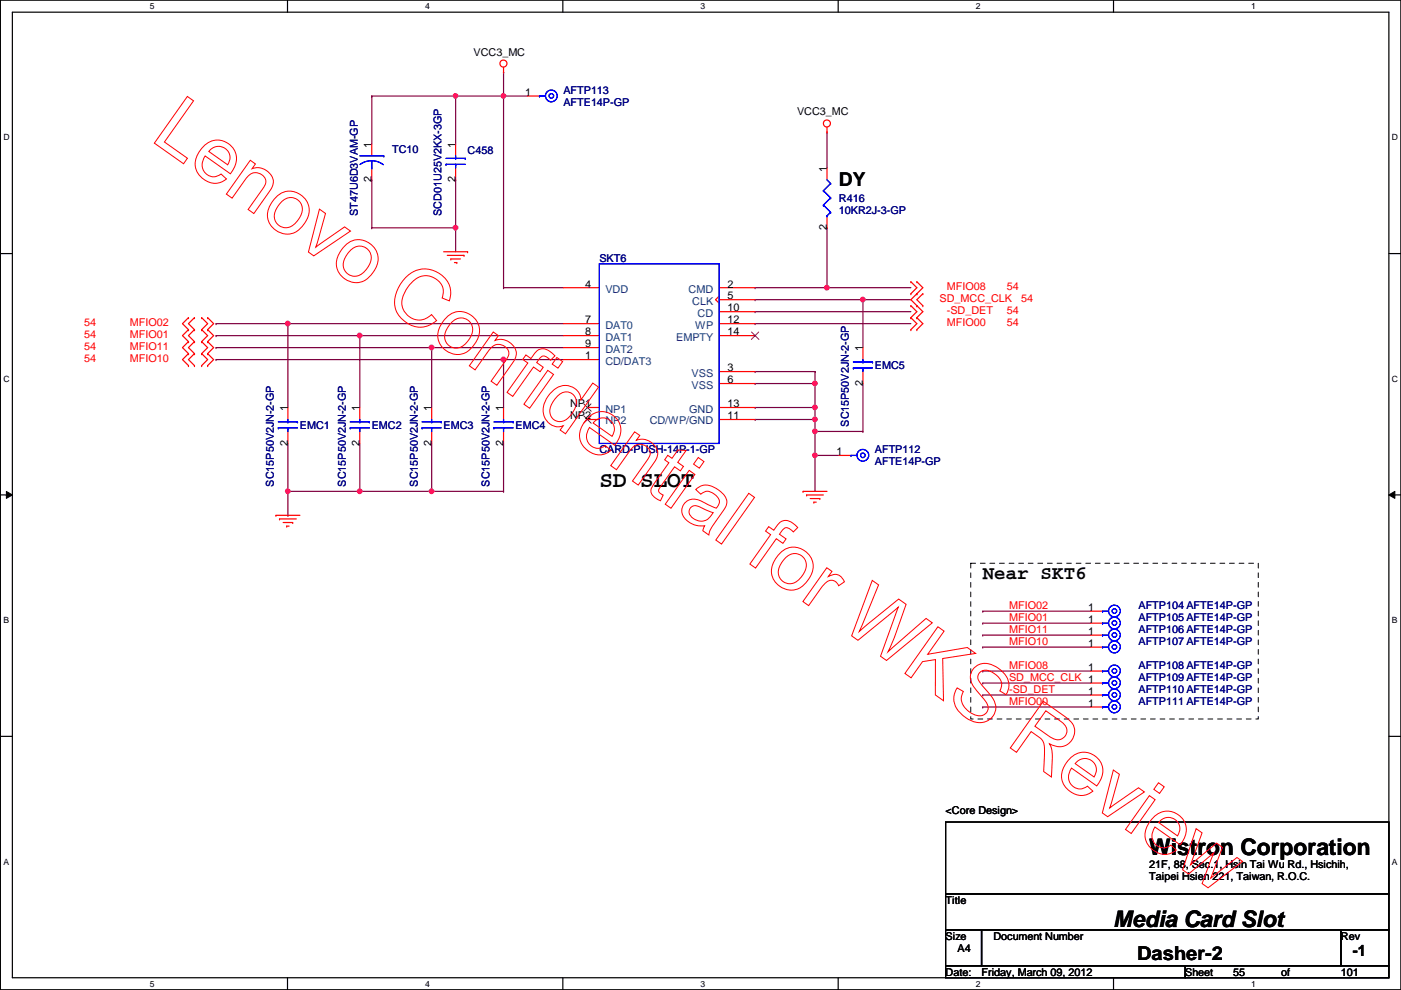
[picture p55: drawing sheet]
<svg xmlns="http://www.w3.org/2000/svg" width="297mm" height="210mm" viewBox="0 0 297 210" stroke-linecap="round" stroke-linejoin="round" font-family="sans-serif">
<defs><g id="words">
<g font-size="4.8">
<text x="127.1" y="103.2">SD SLOT</text>
<text x="243.7" y="181.3">Wistron Corporation</text>
<text x="236" y="196.5">Media Card Slot</text>
</g>
<g font-size="4.1">
<text x="177.9" y="39.4">DY</text>
<text x="208.4" y="122.9">Near SKT6</text>
<text x="241.1" y="203.5">Dasher-2</text>
</g>
<text font-size="3.3" x="286.8" y="202.8">-1</text>
<g font-size="2.3">
<text x="100.4" y="11.8">VCC3_MC</text>
<text x="111.3" y="20.3">1</text>
<text x="169" y="24.5">VCC3_MC</text>
<text x="78.8" y="31.3" transform="rotate(-90 78.8 31.3)">1</text>
<text x="96.6" y="31.3" transform="rotate(-90 96.6 31.3)">1</text>
<text x="78.8" y="38.7" transform="rotate(-90 78.8 38.7)">2</text>
<text x="96.6" y="38.7" transform="rotate(-90 96.6 38.7)">2</text>
<text x="175.3" y="36.4" transform="rotate(-90 175.3 36.4)">1</text>
<text x="175.3" y="48.8" transform="rotate(-90 175.3 48.8)">2</text>
<text x="124" y="61">4</text>
<text x="154.3" y="61">2</text>
<text x="154.3" y="63.5">5</text>
<text x="124" y="68.6">7</text>
<text x="124" y="71.1">8</text>
<text x="154.3" y="66">10</text>
<text x="154.3" y="68.6">12</text>
<text x="154.3" y="71.1">14</text>
<text x="124" y="76.2">1</text>
<text x="124" y="73.7">9</text>
<text x="182.9" y="74.5" transform="rotate(-90 182.9 74.5)">1</text>
<text x="154.3" y="78.7">3</text>
<text x="154.3" y="81.3">6</text>
<text x="182.9" y="81.8" transform="rotate(-90 182.9 81.8)">2</text>
<text x="61" y="87.2" transform="rotate(-90 61 87.2)">1</text>
<text x="76.2" y="87.2" transform="rotate(-90 76.2 87.2)">1</text>
<text x="91.5" y="87.2" transform="rotate(-90 91.5 87.2)">1</text>
<text x="106.7" y="87.2" transform="rotate(-90 106.7 87.2)">1</text>
<text x="120.9" y="86.4">NP1</text>
<text x="120.9" y="88.9">NP2</text>
<text x="154.3" y="88.9">11</text>
<text x="154.3" y="86.4">13</text>
<text x="61" y="94.5" transform="rotate(-90 61 94.5)">2</text>
<text x="76.2" y="94.5" transform="rotate(-90 76.2 94.5)">2</text>
<text x="91.5" y="94.5" transform="rotate(-90 91.5 94.5)">2</text>
<text x="106.7" y="94.5" transform="rotate(-90 106.7 94.5)">2</text>
<text x="177.4" y="96.5">1</text>
<text x="230.7" y="129.5">1</text>
<text x="230.7" y="132.1">1</text>
<text x="230.7" y="134.6">1</text>
<text x="230.7" y="137.2">1</text>
<text x="230.7" y="142.2">1</text>
<text x="230.7" y="147.3">1</text>
<text x="230.7" y="149.9">1</text>
<text x="200.5" y="172.6">&lt;Core Design&gt;</text>
<text x="243.7" y="184">21F, 88, Sec.1, Hsin Tai Wu Rd., Hsichih,</text>
<text x="200.5" y="191.6">Title</text>
<text x="243.7" y="186.6">Taipei Hsien 221, Taiwan, R.O.C.</text>
<text x="200.5" y="199.2">Size</text>
<text x="203" y="201.8">A4</text>
<text x="210.6" y="199.2">Document Number</text>
<text x="284.3" y="199.2">Rev</text>
<text x="200.5" y="206.8">Date:</text>
<text x="208.1" y="206.8">Friday, March 09, 2012</text>
<text x="251.3" y="206.8">Sheet</text>
<text x="261.4" y="206.8">55</text>
<text x="271.6" y="206.8">of</text>
<text x="284.3" y="206.8">101</text>
</g>
<g font-size="2.3" fill="#000080">
<text x="119.5" y="19.9">AFTP113</text>
<text x="119.5" y="22.4">AFTE14P-GP</text>
<text x="83.1" y="32.3">TC10</text>
<text x="99.1" y="32.6">C458</text>
<text x="75.9" y="45.8" transform="rotate(-90 75.9 45.8)">ST47U6D3VAM-GP</text>
<text x="93.6" y="45.8" transform="rotate(-90 93.6 45.8)">SCD01U25V2KX-3GP</text>
<text x="177.9" y="42.8">R416</text>
<text x="177.9" y="45.3">10KR2J-3-GP</text>
<text x="127.1" y="55.5">SKT6</text>
<text x="185.5" y="78.3">EMC5</text>
<text x="63.6" y="91">EMC1</text>
<text x="78.8" y="91">EMC2</text>
<text x="94.1" y="91">EMC3</text>
<text x="109.3" y="91">EMC4</text>
<text x="180" y="90.5" transform="rotate(-90 180 90.5)">SC15P50V2JN-2-GP</text>
<text x="127.1" y="96.1">CARD-PUSH-14P-1-GP</text>
<text x="185.5" y="96.1">AFTP112</text>
<text x="185.5" y="98.6">AFTE14P-GP</text>
<text x="58.1" y="103.2" transform="rotate(-90 58.1 103.2)">SC15P50V2JN-2-GP</text>
<text x="73.3" y="103.2" transform="rotate(-90 73.3 103.2)">SC15P50V2JN-2-GP</text>
<text x="88.6" y="103.2" transform="rotate(-90 88.6 103.2)">SC15P50V2JN-2-GP</text>
<text x="103.8" y="103.2" transform="rotate(-90 103.8 103.2)">SC15P50V2JN-2-GP</text>
<text x="241.4" y="129.1">AFTP104 AFTE14P-GP</text>
<text x="241.4" y="131.7">AFTP105 AFTE14P-GP</text>
<text x="241.4" y="134.2">AFTP106 AFTE14P-GP</text>
<text x="241.4" y="136.7">AFTP107 AFTE14P-GP</text>
<text x="241.4" y="141.8">AFTP108 AFTE14P-GP</text>
<text x="241.4" y="144.4">AFTP109 AFTE14P-GP</text>
<text x="241.4" y="146.9">AFTP110 AFTE14P-GP</text>
<text x="241.4" y="149.4">AFTP111 AFTE14P-GP</text>
</g>
<g font-size="2.3" fill="#004080">
<text x="128.4" y="62.1">VDD</text>
<text x="146" y="62.1">CMD</text>
<text x="146.8" y="64.6">CLK</text>
<text x="128.4" y="69.7">DAT0</text>
<text x="147.4" y="69.7">WP</text>
<text x="147.9" y="67.1">CD</text>
<text x="128.4" y="77.3">CD/DAT3</text>
<text x="128.4" y="72.2">DAT1</text>
<text x="128.4" y="74.8">DAT2</text>
<text x="143.4" y="72.2">EMPTY</text>
<text x="146.6" y="79.8">VSS</text>
<text x="146.6" y="82.4">VSS</text>
<text x="128.4" y="87.5">NP1</text>
<text x="146.1" y="87.5">GND</text>
<text x="128.4" y="90">NP2</text>
<text x="137.7" y="90">CD/WP/GND</text>
</g>
<g font-size="2.3" fill="#f00">
<text x="199.2" y="64.1">SD_MCC_CLK</text>
<text x="200.7" y="61.6">MFIO08</text>
<text x="213.4" y="61.6">54</text>
<text x="216.5" y="64.1">54</text>
<text x="17.9" y="69.2">54</text>
<text x="17.9" y="71.7">54</text>
<text x="27.5" y="69.2">MFIO02</text>
<text x="27.5" y="71.7">MFIO01</text>
<text x="200.7" y="66.6">-SD_DET</text>
<text x="200.7" y="69.2">MFIO00</text>
<text x="213.4" y="66.6">54</text>
<text x="213.4" y="69.2">54</text>
<text x="17.9" y="74.3">54</text>
<text x="17.9" y="76.8">54</text>
<text x="27.5" y="74.3">MFIO11</text>
<text x="27.5" y="76.8">MFIO10</text>
<text x="213.9" y="129.1">MFIO02</text>
<text x="213.9" y="131.6">MFIO01</text>
<text x="213.9" y="134.2">MFIO11</text>
<text x="213.9" y="136.7">MFIO10</text>
<text x="213.9" y="141.8">MFIO08</text>
<text x="213.9" y="144.3">SD_MCC_CLK 1</text>
<text x="213.9" y="146.9">-SD_DET</text>
<text x="213.9" y="149.4">MFIO00</text>
</g>
<g font-size="1.8">
<text x="31.8" y="1.9">5</text>
<text x="90.1" y="1.9">4</text>
<text x="148.5" y="1.9">3</text>
<text x="206.9" y="1.9">2</text>
<text x="265.3" y="1.9">1</text>
<text x=".7" y="29.8">D</text>
<text x="295.1" y="29.8">D</text>
<text x=".7" y="80.9">C</text>
<text x="295.1" y="80.9">C</text>
<text x=".7" y="132.1">B</text>
<text x="295.1" y="132.1">B</text>
<text x=".7" y="183.3">A</text>
<text x="295.1" y="183.3">A</text>
<text x="31.8" y="209.2">5</text>
<text x="90.1" y="209.2">4</text>
<text x="148.5" y="209.2">3</text>
<text x="206.9" y="209.2">2</text>
<text x="265.3" y="209.2">1</text>
</g>
</g></defs>
<path d="M.1 0h296.9v209.8h-296.9zM2.6 2.6h291.9v204.7h-291.9z" fill="none" stroke="#000" stroke-width=".25"/>
<g fill="#fff">
<path d="M31.8 .3h1v2h-1z"/>
<path d="M31.8 207.6h1v1.9h-1z"/>
</g>
<path d="M61 0v2.6M61 207.3v2.5" fill="none" stroke="#000" stroke-width=".25"/>
<g fill="#fff">
<path d="M90.1 .3h1v2h-1z"/>
<path d="M90.1 207.6h1v1.9h-1z"/>
</g>
<path d="M119.3 0v2.6M119.3 207.3v2.5" fill="none" stroke="#000" stroke-width=".25"/>
<g fill="#fff">
<path d="M148.5 .3h1v2h-1z"/>
<path d="M148.5 207.6h1v1.9h-1z"/>
</g>
<path d="M177.7 0v2.6M177.7 207.3v2.5" fill="none" stroke="#000" stroke-width=".25"/>
<g fill="#fff">
<path d="M206.9 .3h1v2h-1z"/>
<path d="M206.9 207.6h1v1.9h-1z"/>
</g>
<path d="M236.1 0v2.6M236.1 207.3v2.5" fill="none" stroke="#000" stroke-width=".25"/>
<g fill="#fff">
<path d="M265.3 .3h.9v2h-.9z"/>
<path d="M265.3 207.6h.9v1.9h-.9z"/>
<path d="M.7 28.2h1.3v1.9h-1.3z"/>
<path d="M295.1 28.2h1.3v1.9h-1.3z"/>
<path d="M.7 79.3h1.3v2h-1.3z"/>
<path d="M295.1 79.3h1.3v2h-1.3z"/>
</g>
<path d="M.1 53.8h2.5M294.5 53.8h2.5" fill="none" stroke="#000" stroke-width=".25"/>
<g fill="#fff">
<path d="M.7 130.5h1.2v2h-1.2z"/>
<path d="M295.1 130.5h1.2v2h-1.2z"/>
</g>
<path d="M.1 104.9h2.5M294.5 104.9h2.5" fill="none" stroke="#000" stroke-width=".25"/>
<path d="M1.4 104.2l1.2 .7-1.2 .8zM294.5 104.9l1.2-.7v1.5z" fill="#000"/>
<path d="M1.4 104.2l1.2 .7-1.2 .8zM294.5 104.9l1.2-.7v1.5z" fill="none" stroke="#000" stroke-width=".21"/>
<g fill="#fff">
<path d="M.7 181.7h1.2v2h-1.2z"/>
<path d="M295.1 181.7h1.2v2h-1.2z"/>
</g>
<path d="M.1 156.1h2.5M294.5 156.1h2.5" fill="none" stroke="#000" stroke-width=".25"/>
<path d="M96.6 20.4h.1M96.6 20.4h10.2M172.8 78.8h.1M172.8 78.8v2.5M172.8 86.4h.1M172.8 86.4v2.5" fill="none" stroke="#800040" stroke-width=".25"/>
<circle cx="172.8" cy="86.4" r=".49" fill="#f0f"/>
<circle cx="172.8" cy="86.4" r=".49" fill="none" stroke="#f0f" stroke-width=".25"/>
<path d="M172.8 96.6h.1M172.8 96.6v7.6" fill="none" stroke="#800040" stroke-width=".25"/>
<circle cx="172.8" cy="96.5" r=".49" fill="#f0f"/>
<circle cx="172.8" cy="96.5" r=".49" fill="none" stroke="#f0f" stroke-width=".25"/>
<path d="M96.6 48.3h.1M96.6 48.3v5.1M160.1 86.4h.1M160.1 81.3h.1M160.1 86.4h12.7M160.1 81.3h12.7" fill="none" stroke="#800040" stroke-width=".25"/>
<circle cx="96.6" cy="48.3" r=".49" fill="#f0f"/>
<circle cx="96.6" cy="48.3" r=".49" fill="none" stroke="#f0f" stroke-width=".25"/>
<path d="M96.6 20.4h.1M96.6 20.4v10.1M160.1 68.6h.1M160.1 68.6h33M183 63.5h.1M183 63.5h10.1" fill="none" stroke="#800040" stroke-width=".25"/>
<circle cx="182.9" cy="63.5" r=".49" fill="#f0f"/>
<circle cx="182.9" cy="63.5" r=".49" fill="none" stroke="#f0f" stroke-width=".25"/>
<path d="M175.3 61h.1M175.3 61h17.8" fill="none" stroke="#800040" stroke-width=".25"/>
<circle cx="175.3" cy="61" r=".49" fill="#f0f"/>
<circle cx="175.3" cy="61" r=".49" fill="none" stroke="#f0f" stroke-width=".25"/>
<path d="M106.8 20.4h.1M106.8 20.4v40.6M160.1 66.1h.1M160.1 66.1h33" fill="none" stroke="#800040" stroke-width=".25"/>
<circle cx="106.7" cy="20.3" r=".49" fill="#f0f"/>
<circle cx="106.7" cy="20.3" r=".49" fill="none" stroke="#f0f" stroke-width=".25"/>
<path d="M106.8 61h.1M106.8 61h12.7M160.1 78.8h.1M160.1 78.8h12.7M160.1 88.9h.1M160.1 88.9h12.7M172.8 81.3h.1M172.8 81.3v5.1" fill="none" stroke="#800040" stroke-width=".25"/>
<circle cx="172.8" cy="81.3" r=".49" fill="#f0f"/>
<circle cx="172.8" cy="81.3" r=".49" fill="none" stroke="#f0f" stroke-width=".25"/>
<path d="M106.8 15.3h.1M106.8 15.3v5.1M175.3 28h.1M175.3 28v7.6M175.3 48.3h.1M175.3 48.3v12.7h-15.2M61 68.6h.1M61 68.6h58.5M160.1 61h.1" fill="none" stroke="#800040" stroke-width=".25"/>
<circle cx="61" cy="68.6" r=".49" fill="#f0f"/>
<circle cx="61" cy="68.6" r=".49" fill="none" stroke="#f0f" stroke-width=".25"/>
<path d="M76.3 71.2h.1M76.3 71.2h43.2" fill="none" stroke="#800040" stroke-width=".25"/>
<circle cx="76.3" cy="71.1" r=".49" fill="#f0f"/>
<circle cx="76.3" cy="71.1" r=".49" fill="none" stroke="#f0f" stroke-width=".25"/>
<path d="M91.5 73.7h.1M91.5 73.7h28" fill="none" stroke="#800040" stroke-width=".25"/>
<circle cx="91.5" cy="73.7" r=".49" fill="#f0f"/>
<circle cx="91.5" cy="73.7" r=".49" fill="none" stroke="#f0f" stroke-width=".25"/>
<path d="M106.8 76.2h.1M106.8 76.2h12.7" fill="none" stroke="#800040" stroke-width=".25"/>
<circle cx="106.7" cy="76.2" r=".49" fill="#f0f"/>
<circle cx="106.7" cy="76.2" r=".49" fill="none" stroke="#f0f" stroke-width=".25"/>
<path d="M78.8 20.4h.1M78.8 20.4h17.8" fill="none" stroke="#800040" stroke-width=".25"/>
<circle cx="96.6" cy="20.3" r=".49" fill="#f0f"/>
<circle cx="96.6" cy="20.3" r=".49" fill="none" stroke="#f0f" stroke-width=".25"/>
<path d="M78.8 20.4h.1M78.8 38.1h.1M78.8 20.4v10.1M78.8 38.1v10.2M96.6 38.1h.1M96.6 38.1v10.2h-17.8M78.8 48.3h.1M172.8 96.6h.1M172.8 91.5h.1M172.8 96.6h5.1M172.8 91.5v5.1" fill="none" stroke="#800040" stroke-width=".25"/>
<circle cx="172.8" cy="91.5" r=".49" fill="#f0f"/>
<circle cx="172.8" cy="91.5" r=".49" fill="none" stroke="#f0f" stroke-width=".25"/>
<g fill="none" stroke="#800040" stroke-width=".25">
<path d="M106.8 20.4h.1M106.8 20.4h5M45.8 68.6h.1M45.8 71.2h.1M45.8 73.7h.1M45.8 76.2h.1M45.8 68.6h15.2M45.8 71.2h30.5M45.8 73.7h45.7M45.8 76.2h61M61 68.6h.1M61 68.6v17.8"/>
<path d="M76.3 71.2h.1M76.3 71.2v15.2M91.5 73.7h.1M91.5 73.7v12.7M106.8 76.2h.1M106.8 76.2v10.2M61 94v10.2M76.3 94v10.2M61 104.2h.1M61 104.2h15.3M76.3 104.2h.1"/>
</g>
<circle cx="61" cy="104.2" r=".49" fill="#f0f"/>
<circle cx="61" cy="104.2" r=".49" fill="none" stroke="#f0f" stroke-width=".25"/>
<path d="M91.5 94v10.2M61 109.3h.1M61 104.2v5.1M76.3 104.2h.1M76.3 104.2h15.2M91.5 104.2h.1" fill="none" stroke="#800040" stroke-width=".25"/>
<circle cx="76.3" cy="104.2" r=".49" fill="#f0f"/>
<circle cx="76.3" cy="104.2" r=".49" fill="none" stroke="#f0f" stroke-width=".25"/>
<path d="M106.8 94v10.2M91.5 104.2h.1M91.5 104.2h15.3M106.8 104.2h.1" fill="none" stroke="#800040" stroke-width=".25"/>
<circle cx="91.5" cy="104.2" r=".49" fill="#f0f"/>
<circle cx="91.5" cy="104.2" r=".49" fill="none" stroke="#f0f" stroke-width=".25"/>
<path d="M160.1 63.5h.1M160.1 63.5h22.9M183 63.5h.1M183 63.5v10.2M172.8 91.5h.1M172.8 88.9h.1M172.8 91.5h10.2M172.8 88.9v2.6M183 91.5h.1M183 81.3v10.2" fill="none" stroke="#800040" stroke-width=".25"/>
<circle cx="172.8" cy="88.9" r=".49" fill="#f0f"/>
<circle cx="172.8" cy="88.9" r=".49" fill="none" stroke="#f0f" stroke-width=".25"/>
<g fill="none" stroke="#800040" stroke-width=".25">
<path d="M208.4 129.6h.1M208.4 132.1h.1M208.4 134.7h.1M208.4 137.2h.1M208.4 129.6h22.8M208.4 132.1h22.8M208.4 134.7h22.8M208.4 137.2h22.8M208.4 144.8h.1M208.4 147.4h.1M208.4 149.9h.1M208.4 142.3h.1"/>
<path d="M208.4 144.8h22.8M208.4 147.4h22.8M208.4 149.9h22.8M208.4 142.3h22.8"/>
</g>
<g fill="none" stroke="#f00" stroke-width=".25">
<path d="M106.8 15.3h.1M106.8 14.3v1M78.8 30.5v2.6M78.8 35.6v2.5M96.6 30.5v2.6M96.6 35.6v2.5M111.8 20.4h2.6M175.3 28h.1M175.3 27v1M175.3 35.6v2.5M94.1 53.4h5M94.8 54.1h3.6"/>
<path d="M95.6 54.9h.1M95.6 54.9h2M96.3 55.7h.6M96.9 55.7h.1M98.4 54.1h.1M99.1 53.4h.1M175.3 45.8v2.5M193.1 59.7h.1M193.1 59.7l1.3 1.3-1.3 1.3M194.4 59.7h.1M194.4 59.7l1.3 1.3-2.6 2.5 2.6 2.6-1.3 1.3M40 69.9h.1"/>
<path d="M40 67.4h.1M40 72.4h.1M40 75h.1M40 77.5h.1M40 67.4l-1.3 1.2 1.3 1.3M40 69.9l-1.3 1.3 1.3 1.2M40 72.4l-1.3 1.3 1.3 1.3M40 75l-1.3 1.2 1.3 1.3M41.2 69.9h.1M41.2 67.4h.1M41.2 72.4h.1M41.2 75h.1"/>
<path d="M41.2 77.5h.1M41.2 67.4l-1.2 1.2 1.2 1.3M41.2 69.9l-1.2 1.3 1.2 1.2M41.2 72.4l-1.2 1.3 1.2 1.3M41.2 75l-1.2 1.2 1.2 1.3M42.8 67.4h.1M42.8 69.9h.1M42.8 72.4h.1M42.8 75h.1M42.8 77.5h.1M42.8 67.4l1.2 1.2-1.2 1.3M42.8 69.9l1.2 1.3-1.2 1.2"/>
<path d="M42.8 72.4l1.2 1.3-1.2 1.3M42.8 75l1.2 1.2-1.2 1.3M44 69.9h.1M44 67.4h.1M44 72.4h.1M44 75h.1M44 77.5h.1M44 67.4l1.3 1.2-1.3 1.3M44 69.9l1.3 1.3-1.3 1.2M44 72.4l1.3 1.3-1.3 1.3M44 75l1.3 1.2-1.3 1.3M119.5 76.2h7.6"/>
<path d="M119.5 61h7.6M119.5 68.6h7.6M119.5 71.2h7.6M119.5 73.7h7.6M152.5 61h7.6M152.5 78.8h7.6M152.5 62.8l-.8 .7 .8 .8M152.5 63.5h7.6M152.5 68.6h7.6M152.5 71.2h7.6M152.5 66.1h7.6M183 73.7v2.5"/>
<path d="M183 78.8v2.5M193.1 62.3h.1M193.1 67.4h.1M193.1 64.8h.1M193.1 69.9h.1M193.1 64.8l1.3 1.3-1.3 1.3M193.1 67.4l1.3 1.2-1.3 1.3M194.4 62.3h.1M194.4 67.4h.1M194.4 64.8h.1M194.4 69.9h.1M194.4 67.4l1.3 1.2-1.3 1.3"/>
<path d="M195.7 62.3h.1M195.7 64.8h.1M195.7 62.3l-1.3 1.2 1.3 1.3M61 86.4v2.5M61 91.5v2.5M76.3 86.4v2.5M76.3 91.5v2.5M91.5 86.4v2.5M91.5 91.5v2.5M106.8 86.4v2.5M106.8 91.5v2.5M124.5 88.9h2.6"/>
<path d="M124.5 86.4h2.6M152.5 81.3h7.6M152.5 88.9h7.6M152.5 86.4h7.6M177.9 96.6h2.5M58.5 109.3h.1M58.5 109.3h5.1M59.3 110h.1M59.3 110h3.5M60 110.8h2.1M60.8 111.5h.1M60.8 111.5h.5"/>
<path d="M62.1 110.8h.1M170.3 104.2h.1M170.3 104.2h5M171 104.9h.1M171 104.9h3.6M171.8 105.7h2M172.5 106.5h.1M172.5 106.5h.6M173.8 105.7h.1M231.2 129.6h2.6M231.2 132.1h2.6M231.2 134.7h2.6"/>
<path d="M231.2 137.2h2.6M231.2 142.3h2.6M231.2 144.8h2.6M231.2 147.4h2.6M231.2 149.9h2.6"/>
<circle cx="106.7" cy="13.5" r=".75"/>
<circle cx="175.3" cy="26.2" r=".75"/>
</g>
<path d="M200.5 174.3h94v15.2h-94zM200.5 189.5h94v7.6h-94zM200.5 197.1h7.6v7.7h-7.6zM208.1 197.1h76.2v7.7h-76.2zM284.3 197.1h10.2v7.7h-10.2zM200.5 204.8h50.8v2.5h-50.8zM251.3 204.8h43.2v2.5h-43.2z" fill="none" stroke="#000" stroke-width=".25"/>
<path d="M205.8 119.4h61v33h-61z" fill="none" stroke="#000" stroke-width=".21" stroke-dasharray="1 1 1 1 1 1 1 1"/>
<g fill="none" stroke="#00f" stroke-width=".25">
<path d="M76.3 33.1h5.1M78.8 35.6h.1M78.8 34.1l1.1 .1 1.4 .7M78.8 34.1l-1.6 .3-.9 .5M78.8 34.1v1.5M81.4 33.1h.1M94.6 34.8h.1M94.6 33.6h4M94.6 34.8h4M96.6 33.6h.1M96.6 34.8h.1M96.6 33.1v.5"/>
<path d="M96.6 34.8v.8M98.6 33.6h.1M114.4 20.4h.1M114.4 20.4h1.3M175.3 38.1l.8 .8M176.1 38.9h.1M176.1 38.9l-1.5 1.5M127.1 55.9h25.4v38.1h-25.4zM174.6 40.4h.1M174.6 43.5h.1M174.6 40.4l1.5 1.6M174.6 43.5l1.5 1.5"/>
<path d="M175.3 45.8h.1M176.1 42h.1M176.1 45h.1M176.1 42l-1.5 1.5M176.1 45l-.8 .8M180.9 78h.1M180.9 76.8h4.1M180.9 78h4.1M183 76.8h.1M183 78h.1M183 76.2v.6M183 78v.8"/>
<path d="M185 76.8h.1M59 90.7h.1M59 89.5h4.1M59 90.7h4.1M61 89.5h.1M61 90.7h.1M61 88.9v.6M61 90.7v.8M63.1 89.5h.1M74.2 90.7h.1M74.2 89.5h4.1M74.2 90.7h4.1"/>
<path d="M76.3 89.5h.1M76.3 90.7h.1M76.3 88.9v.6M76.3 90.7v.8M78.3 89.5h.1M89.5 90.7h.1M89.5 89.5h4.1M89.5 90.7h4.1M91.5 89.5h.1M91.5 90.7h.1M91.5 88.9v.6M91.5 90.7v.8"/>
<path d="M93.6 89.5h.1M104.7 90.7h.1M104.7 89.5h4.1M104.7 90.7h4.1M106.8 89.5h.1M106.8 90.7h.1M106.8 88.9v.6M106.8 90.7v.8M108.8 89.5h.1M180.4 96.6h.1M180.4 96.6h1.3M233.8 129.6h.1"/>
<path d="M233.8 132.1h.1M233.8 134.7h.1M233.8 137.2h.1M233.8 129.6h1.2M233.8 132.1h1.2M233.8 134.7h1.2M233.8 137.2h1.2M233.8 142.3h.1M233.8 144.8h.1M233.8 147.4h.1M233.8 149.9h.1M233.8 142.3h1.2"/>
<path d="M233.8 144.8h1.2M233.8 147.4h1.2M233.8 149.9h1.2"/>
<circle cx="116.9" cy="20.3" r=".49"/>
<circle cx="116.9" cy="20.3" r="1.25"/>
<circle cx="182.9" cy="96.5" r=".49"/>
<circle cx="182.9" cy="96.5" r="1.25"/>
<circle cx="236.3" cy="129.6" r=".49"/>
<circle cx="236.3" cy="132.1" r=".49"/>
<circle cx="236.3" cy="137.2" r=".49"/>
<circle cx="236.3" cy="134.6" r=".49"/>
<circle cx="236.3" cy="132.1" r="1.25"/>
<circle cx="236.3" cy="134.6" r="1.25"/>
<circle cx="236.3" cy="137.2" r="1.25"/>
<circle cx="236.3" cy="129.6" r="1.25"/>
<circle cx="236.3" cy="149.9" r=".49"/>
<circle cx="236.3" cy="144.8" r=".49"/>
<circle cx="236.3" cy="142.3" r=".49"/>
<circle cx="236.3" cy="147.3" r=".49"/>
<circle cx="236.3" cy="149.9" r="1.25"/>
<circle cx="236.3" cy="142.3" r="1.25"/>
<circle cx="236.3" cy="147.3" r="1.25"/>
<circle cx="236.3" cy="144.8" r="1.25"/>
</g>
<path d="M159.3 70.4l1.6 1.6M160.9 70.4l-1.6 1.6M123.8 85.6l1.5 1.6M123.8 88.2l1.5 1.5M125.3 85.6l-1.6 1.6M125.3 88.2l-1.6 1.5" fill="none" stroke="#804000" stroke-width=".21"/>
<circle cx="172.8" cy="86.4" r=".49" fill="#f0f"/>
<circle cx="172.8" cy="86.4" r=".49" fill="none" stroke="#f0f" stroke-width=".25"/>
<circle cx="172.8" cy="96.5" r=".49" fill="#f0f"/>
<circle cx="172.8" cy="96.5" r=".49" fill="none" stroke="#f0f" stroke-width=".25"/>
<circle cx="96.6" cy="48.3" r=".49" fill="#f0f"/>
<circle cx="96.6" cy="48.3" r=".49" fill="none" stroke="#f0f" stroke-width=".25"/>
<circle cx="182.9" cy="63.5" r=".49" fill="#f0f"/>
<circle cx="182.9" cy="63.5" r=".49" fill="none" stroke="#f0f" stroke-width=".25"/>
<circle cx="175.3" cy="61" r=".49" fill="#f0f"/>
<circle cx="175.3" cy="61" r=".49" fill="none" stroke="#f0f" stroke-width=".25"/>
<circle cx="106.7" cy="20.3" r=".49" fill="#f0f"/>
<circle cx="106.7" cy="20.3" r=".49" fill="none" stroke="#f0f" stroke-width=".25"/>
<circle cx="172.8" cy="81.3" r=".49" fill="#f0f"/>
<circle cx="172.8" cy="81.3" r=".49" fill="none" stroke="#f0f" stroke-width=".25"/>
<circle cx="61" cy="68.6" r=".49" fill="#f0f"/>
<circle cx="61" cy="68.6" r=".49" fill="none" stroke="#f0f" stroke-width=".25"/>
<circle cx="76.3" cy="71.1" r=".49" fill="#f0f"/>
<circle cx="76.3" cy="71.1" r=".49" fill="none" stroke="#f0f" stroke-width=".25"/>
<circle cx="91.5" cy="73.7" r=".49" fill="#f0f"/>
<circle cx="91.5" cy="73.7" r=".49" fill="none" stroke="#f0f" stroke-width=".25"/>
<circle cx="106.7" cy="76.2" r=".49" fill="#f0f"/>
<circle cx="106.7" cy="76.2" r=".49" fill="none" stroke="#f0f" stroke-width=".25"/>
<circle cx="96.6" cy="20.3" r=".49" fill="#f0f"/>
<circle cx="96.6" cy="20.3" r=".49" fill="none" stroke="#f0f" stroke-width=".25"/>
<circle cx="172.8" cy="91.5" r=".49" fill="#f0f"/>
<circle cx="172.8" cy="91.5" r=".49" fill="none" stroke="#f0f" stroke-width=".25"/>
<circle cx="61" cy="104.2" r=".49" fill="#f0f"/>
<circle cx="61" cy="104.2" r=".49" fill="none" stroke="#f0f" stroke-width=".25"/>
<circle cx="76.3" cy="104.2" r=".49" fill="#f0f"/>
<circle cx="76.3" cy="104.2" r=".49" fill="none" stroke="#f0f" stroke-width=".25"/>
<circle cx="91.5" cy="104.2" r=".49" fill="#f0f"/>
<circle cx="91.5" cy="104.2" r=".49" fill="none" stroke="#f0f" stroke-width=".25"/>
<circle cx="172.8" cy="88.9" r=".49" fill="#f0f"/>
<circle cx="172.8" cy="88.9" r=".49" fill="none" stroke="#f0f" stroke-width=".25"/>
<g fill="none" stroke="#f00" stroke-width=".21">
<path d="M39.7 20.5l1.3 .9-6.1 8.7 4.8 3.5-.8 1.1-6.2-4.3zM43.3 30.9a4 4 0 0 1 5.7 0 4 4 0 0 1 0 5.8l-.2 .1-5.3-3.7a2.62 2.62 0 0 0-.4 2.9 2.62 2.62 0 0 0 2.6 1.4l1.2-.5 1.1 1a4.1 4.1 0 0 1-6.6-3.1 5.7 5.7 0 0 1 1.9-3.9zM44.6 31.8a2.44 2.44 0 0 1 3.3-.2 2.44 2.44 0 0 1 .4 3.3l-4-2.8zM53.1 34l1.1 .8-.8 1a3.3 3.3 0 0 1 4.5 3.3l-.7 1.4-3.4 4.8-1.2-.9 3.1-4.3a2.05 2.05 0 0 0 0-3 2.05 2.05 0 0 0-3 .1l-3.5 4.8-1.2-.8zM58.6 41.7a4.1 4.1 0 0 1 5.7 0 4.1 4.1 0 0 1 .3 5.7 4.1 4.1 0 0 1-6.1 1.5 4.1 4.1 0 0 1-.7-6.2zM59.8 42.7a2.53 2.53 0 0 1 3.5-.1 2.53 2.53 0 0 1 .3 3.5 3.4 3.4 0 0 1-3.4 2.2 2.59 2.59 0 0 1-1.5-4.2zM67.7 44.3l1.3 1-2 7.1 6.1-4.3 1.2 .9-7.8 5.2-1.1-.8zM73.2 52a4.1 4.1 0 0 1 5.7 0 4.1 4.1 0 0 1 .3 5.6 4.1 4.1 0 0 1-6 1.6 4.1 4.1 0 0 1-.8-6.2zM74.4 53a2.53 2.53 0 0 1 3.6-.2 2.53 2.53 0 0 1 .2 3.6 3.4 3.4 0 0 1-3.4 2.1 2.59 2.59 0 0 1-1.5-4.1zM85.9 58.9a5.5 5.5 0 0 1 5.9-1.6 5.5 5.5 0 0 1 3.8 4.7l-.3 1.8-1.6-.6a3.6 3.6 0 0 0-1.1-3.9 3.6 3.6 0 0 0-4.1-.4 6.7 6.7 0 0 0-3.2 6 3.7 3.7 0 0 0 6.2 1.8l1.1 1.3a5.2 5.2 0 0 1-7.8-.8 5.6 5.6 0 0 1 0-6.8zM94.7 67.2a4.1 4.1 0 0 1 5.7 0 4.1 4.1 0 0 1 .3 5.7 4.1 4.1 0 0 1-6 1.5 4.1 4.1 0 0 1-.8-6.2zM95.9 68.2a2.53 2.53 0 0 1 3.6-.1 2.53 2.53 0 0 1 .2 3.5 3.4 3.4 0 0 1-3.4 2.2 2.59 2.59 0 0 1-1.5-4.2z"/>
<path d="M104.6 70.4l1.1 .8-.7 1a3.3 3.3 0 0 1 4.4 3.3l-.7 1.4-3.4 4.8-1.2-.9 3.1-4.3a2.05 2.05 0 0 0 0-3 2.05 2.05 0 0 0-2.9 .1l-3.6 4.8-1.2-.8zM111.5 75.3l1.1 .7 .5-.7a2.33 2.33 0 0 1 4-.4l.6 .5-1 1a1.79 1.79 0 0 0-1.8-.8l-1.1 1.3 1.4 1-.7 .9-1.4-1-4.4 6.2-1.2-.8 4.4-6.2-1.1-.8zM116.1 78.5l1.3 .9-5.1 7.2-1.2-.9zM118.1 75.8l1.2 .9-1 1.4-1.2-.9zM116.8 83.2a3.5 3.5 0 0 1 3.7-1.4 3.5 3.5 0 0 1 2.7 3l2.5-3.6 1.2 .9-7 9.9-1.1-.8 .6-.9a3.4 3.4 0 0 1-3.4-1 3.4 3.4 0 0 1-.7-3.5l.6-1.4zM118.3 83.9a2.27 2.27 0 0 1 3.1-.4 2.27 2.27 0 0 1 .5 3.2 4.2 4.2 0 0 1-3 2.7 2.27 2.27 0 0 1-2.1-1.2 2.27 2.27 0 0 1 .1-2.4zM124.8 88.5a4 4 0 0 1 5.7 0 4 4 0 0 1 0 5.7l-.2 .2-5.3-3.8a2.62 2.62 0 0 0-.4 3 2.62 2.62 0 0 0 2.6 1.4l1.2-.5 1.1 1a4.1 4.1 0 0 1-6.6-3.2 5.7 5.7 0 0 1 1.9-3.8zM126.1 89.4a2.44 2.44 0 0 1 3.3-.2 2.44 2.44 0 0 1 .4 3.3l-4-2.8zM134.6 91.6l1 .7-.7 1a3.3 3.3 0 0 1 4.5 3.3l-.7 1.4-3.4 4.8-1.2-.8 3.1-4.4a2.05 2.05 0 0 0 0-2.9 2.05 2.05 0 0 0-3 .1l-3.5 4.8-1.2-.9zM141.6 96.5l.9 .7 1.2-1.8 1.8 .1-1.8 2.5 1.2 .9-.7 .9-1.2-.8-2.9 4.2a.92 .92 0 0 0-.5 .9 .92 .92 0 0 0 .8 .8l.2 .1-.6 1.2a2.49 2.49 0 0 1-2-2.4l.6-1.1 3.2-4.6-.9-.6zM146.1 99.7l1.2 .9-5 7.2-1.3-.9zM148 97l1.3 .9-1 1.4-1.2-.9z"/>
<path d="M146.5 107.6a1.6 1.6 0 0 1 2 0l2.7 1.1a2.7 2.7 0 0 1-2.6 1.8 2.7 2.7 0 0 1-2.5-1.8l.1-.7zM147.5 103.8a3.2 3.2 0 0 1 4.4-.2 3.5 3.5 0 0 1 2.2 3.1l-.5 1.1-1.6 2.4a6.9 6.9 0 0 0-1.7 3.2l-1.3-.9 .4-1a4.4 4.4 0 0 1-4.8-2.9 2.63 2.63 0 0 1 1.3-2.5 2.63 2.63 0 0 1 2.8 .2l3.2 1.4a1.75 1.75 0 0 0-.5-3 1.94 1.94 0 0 0-2.8 .1zM158.8 104.6l1.2 .9-7 9.9-1.2-.9zM163 111.7l1.1 .7 .5-.7a2.33 2.33 0 0 1 4-.4l.5 .5-.9 1a1.79 1.79 0 0 0-1.8-.8l-1.1 1.3 1.4 1-.7 .9-1.4-1-4.4 6.2-1.2-.8 4.4-6.2-1.1-.8zM165.5 117.2a4.1 4.1 0 0 1 5.6 0 4.1 4.1 0 0 1 .3 5.6 4.1 4.1 0 0 1-6 1.6 4.1 4.1 0 0 1-.8-6.2zM166.7 118.2a2.53 2.53 0 0 1 3.5-.2 2.53 2.53 0 0 1 .2 3.6 3.4 3.4 0 0 1-3.3 2.1 2.59 2.59 0 0 1-1.5-4.1zM175.3 120.4l1.1 .7-.8 1.1a2.13 2.13 0 0 1 3.4 1.2l-1.2 .8a1.72 1.72 0 0 0-1.5-1.2 1.72 1.72 0 0 0-1.6 .9l-3.3 4.5-1.2-.9zM184.9 123.1l1.4 .9-4.1 9.9 8.3-6.9 1.6 1.1-2.6 7.3-1.2 2.8 8-7.1 1.4 1-9.7 7.9-1.3-.9 3.7-10.4-8.5 7.1-1.3-1zM198.9 132.9l1.3 .9-3.5 4.9 8.4-1.4 1.8 1.2-7 1.1 .1 9-1.7-1.3v-7.5l-2.7 .5-2.4 3.4-1.3-.9zM206.5 141.7a3.7 3.7 0 0 1 5.2 0 4 4 0 0 1 2 4.8l-.4 .8-1.3-.8a2.49 2.49 0 0 0-1.1-3.6 2.35 2.35 0 0 0-3.1-.4 1.61 1.61 0 0 0 .1 2.5l.9 1a6.2 6.2 0 0 1 2.3 4.1 3.5 3.5 0 0 1-5.4 2.6 5.4 5.4 0 0 1-3.5-4.7l.2-.9 .5-1.2 1.4 .7a3.1 3.1 0 0 0 1.3 4.4 2.65 2.65 0 0 0 3.4 .2 1.97 1.97 0 0 0-.3-2.9l-.7-.7a6.3 6.3 0 0 1-2.3-4.1l.2-.8zM221.2 148.7l4.4 3.1a4.1 4.1 0 0 1 2.3 3.2 3.3 3.3 0 0 1-1.9 3 3.3 3.3 0 0 1-3.5-.3 5.5 5.5 0 0 1 .6 3.1l-.2 3.9-1.6-1.1 .2-4.6a2.78 2.78 0 0 0-1.4-2.8l-1.5-1.1-3.1 4.4-1.3-.9zM221.7 150.7l3.2 2.2a2.06 2.06 0 0 1 .6 3.5 2.19 2.19 0 0 1-2.8-.1l-3.3-2.3z"/>
<path d="M227 160.7a4 4 0 0 1 5.7 0 4 4 0 0 1 0 5.7l-.2 .2-5.3-3.7a2.62 2.62 0 0 0-.4 2.9 2.62 2.62 0 0 0 2.6 1.4l1.2-.5 1.1 1a4.1 4.1 0 0 1-6.6-3.1 5.7 5.7 0 0 1 1.9-3.9zM228.3 161.6a2.44 2.44 0 0 1 3.3-.2 2.44 2.44 0 0 1 .4 3.3l-4-2.8zM236.1 163.3l1.2 .9-2 7.1 6.1-4.3 1.2 .9-7.8 5.3-1.1-.8zM243.7 168.7l1.2 .9-5.1 7.1-1.2-.8zM244.7 173.2a4 4 0 0 1 5.7 0 4 4 0 0 1 0 5.7l-.2 .2-5.3-3.8a2.62 2.62 0 0 0-.4 3 2.62 2.62 0 0 0 2.6 1.4l1.2-.5 1.1 1a4.1 4.1 0 0 1-6.6-3.1 5.7 5.7 0 0 1 1.9-3.9zM245.6 166l1.2 .8-1 1.4-1.2-.8zM245.9 174.1a2.44 2.44 0 0 1 3.4-.2 2.44 2.44 0 0 1 .4 3.3l-4.1-2.8zM253.6 175.7l1.3 .9-2.5 6.8 5.5-4.6 1.3 .8-2.5 6.6 5.6-4.4 1.1 .8-7.3 5.6-1.2-.9 2.5-6.5-5.4 4.5-1.3-.9z"/>
</g>
<use href="#words"/>
</svg>
